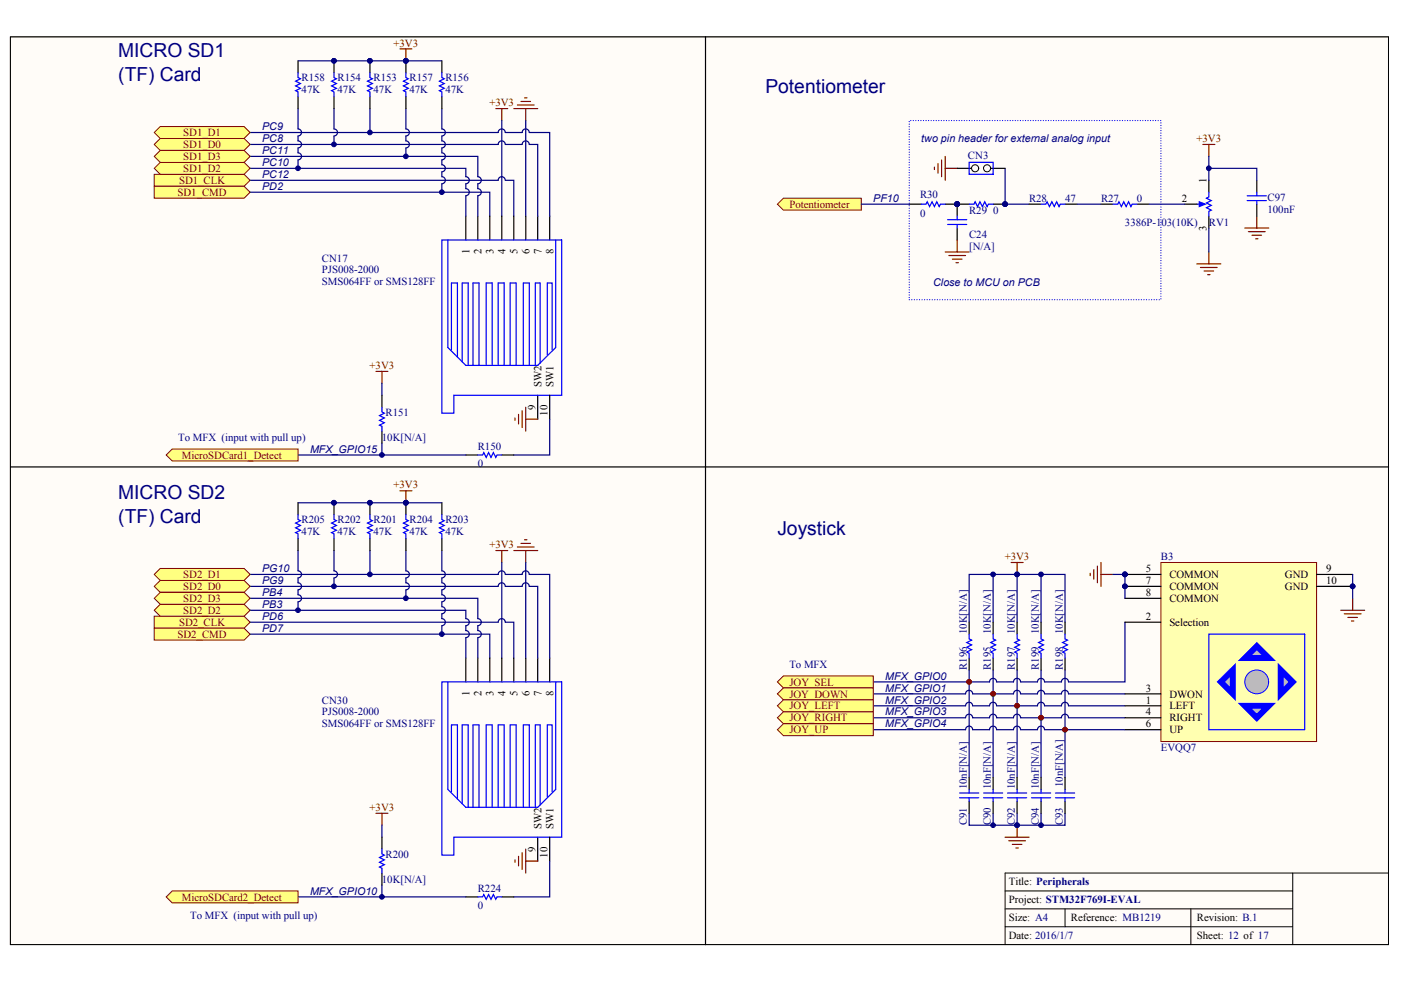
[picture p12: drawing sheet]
<svg xmlns="http://www.w3.org/2000/svg" width="287mm" height="202mm" viewBox="0 0 287 202" stroke-linecap="round" stroke-linejoin="round" font-family="sans-serif">
<defs><g id="words">
<g font-size="3.9" fill="#000080">
<text x="24.2" y="11.6">MICRO SD1</text>
<text x="24.2" y="16.5">(TF) Card</text>
<text x="156.7" y="19">Potentiometer</text>
<text x="24.2" y="102.1">MICRO SD2</text>
<text x="24.2" y="107">(TF) Card</text>
<text x="159.1" y="109.5">Joystick</text>
</g>
<g font-size="2.2" fill="#800000">
<text x="80.6" y="9.5">+3V3</text>
<text x="100.2" y="21.8">+3V3</text>
<text x="37.5" y="27.9">SD1_D1</text>
<text x="244.9" y="29.1">+3V3</text>
<text x="37.5" y="30.3">SD1_D0</text>
<text x="37.5" y="35.2">SD1_D2</text>
<text x="37.5" y="32.8">SD1_D3</text>
<text x="36.3" y="40.1">SD1_CMD</text>
<text x="36.7" y="37.7">SD1_CLK</text>
<text x="161.6" y="42.6">Potentiometer</text>
<text x="75.7" y="75.6">+3V3</text>
<text x="37.2" y="93.9">MicroSDCard1_Detect</text>
<text x="80.6" y="100">+3V3</text>
<text x="100.2" y="112.3">+3V3</text>
<text x="37.5" y="118.4">SD2_D1</text>
<text x="205.7" y="114.7">+3V3</text>
<text x="37.5" y="120.8">SD2_D0</text>
<text x="37.5" y="125.7">SD2_D2</text>
<text x="37.5" y="123.3">SD2_D3</text>
<text x="36.3" y="130.6">SD2_CMD</text>
<text x="36.7" y="128.2">SD2_CLK</text>
<text x="161.6" y="140.4">JOY_SEL</text>
<text x="161.6" y="142.9">JOY_DOWN</text>
<text x="161.6" y="145.3">JOY_LEFT</text>
<text x="161.6" y="147.7">JOY_RIGHT</text>
<text x="161.6" y="150.2">JOY_UP</text>
<text x="75.7" y="166.1">+3V3</text>
<text x="37.2" y="184.4">MicroSDCard2_Detect</text>
</g>
<g font-size="2.2" fill="#000080">
<text x="61.8" y="16.6">R158</text>
<text x="69.1" y="16.6">R154</text>
<text x="76.5" y="16.6">R153</text>
<text x="83.8" y="16.6">R157</text>
<text x="91.2" y="16.6">R156</text>
<text x="61.8" y="19.1">47K</text>
<text x="69.1" y="19.1">47K</text>
<text x="76.5" y="19.1">47K</text>
<text x="83.8" y="19.1">47K</text>
<text x="91.2" y="19.1">47K</text>
<text x="53.7" y="29.1">PC8</text>
<text x="53.7" y="26.7">PC9</text>
<text x="188.6" y="29.1">two pin header for external analog input</text>
<text x="53.7" y="34">PC10</text>
<text x="53.7" y="31.6">PC11</text>
<text x="198.2" y="32.5">CN3</text>
<text x="53.7" y="36.5">PC12</text>
<text x="53.7" y="38.9">PD2</text>
<text x="178.8" y="41.4">PF10</text>
<text x="188.3" y="40.6">R30</text>
<text x="210.7" y="41.3">R28</text>
<text x="218" y="41.3">47</text>
<text x="225.4" y="41.3">R27</text>
<text x="232.7" y="41.3">0</text>
<text x="259.5" y="41.1">C97</text>
<text x="188.3" y="44.5">0</text>
<text x="198.4" y="43.8">R29</text>
<text x="203.3" y="43.8">0</text>
<text x="230.3" y="46.2">3386P-103(10K)</text>
<text x="247.5" y="46.2">RV1</text>
<text x="259.5" y="43.5">100nF</text>
<text x="65.9" y="53.6">CN17</text>
<text x="198.4" y="48.7">C24</text>
<text x="198.4" y="51.1">[N/A]</text>
<text x="65.9" y="58.5">SMS064FF or SMS128FF</text>
<text x="65.9" y="56">PJS008-2000</text>
<text x="191" y="58.5">Close to MCU on PCB</text>
<text x="78.9" y="85.1">R151</text>
<text x="36.5" y="90.3">To MFX (input with pull up)</text>
<text x="63.5" y="92.7">MFX_GPIO15</text>
<text x="78.2" y="90.3">10K[N/A]</text>
<text x="97.8" y="92.2">R150</text>
<text x="97.8" y="95.6">0</text>
<text x="61.8" y="107.1">R205</text>
<text x="69.1" y="107.1">R202</text>
<text x="76.5" y="107.1">R201</text>
<text x="83.8" y="107.1">R204</text>
<text x="91.2" y="107.1">R203</text>
<text x="61.8" y="109.6">47K</text>
<text x="69.1" y="109.6">47K</text>
<text x="76.5" y="109.6">47K</text>
<text x="83.8" y="109.6">47K</text>
<text x="91.2" y="109.6">47K</text>
<text x="53.7" y="119.6">PG9</text>
<text x="53.7" y="117.2">PG10</text>
<text x="237.7" y="114.7">B3</text>
<text x="53.7" y="124.5">PB3</text>
<text x="53.7" y="122.1">PB4</text>
<text x="53.7" y="127">PD6</text>
<text x="53.7" y="129.4">PD7</text>
<text x="197.9" y="129.9" transform="rotate(-90 197.9 129.9)">10K[N/A]</text>
<text x="202.8" y="129.9" transform="rotate(-90 202.8 129.9)">10K[N/A]</text>
<text x="207.7" y="129.9" transform="rotate(-90 207.7 129.9)">10K[N/A]</text>
<text x="212.6" y="129.9" transform="rotate(-90 212.6 129.9)">10K[N/A]</text>
<text x="217.6" y="129.9" transform="rotate(-90 217.6 129.9)">10K[N/A]</text>
<text x="161.6" y="136.7">To MFX</text>
<text x="197.9" y="137.2" transform="rotate(-90 197.9 137.2)">R196</text>
<text x="202.8" y="137.2" transform="rotate(-90 202.8 137.2)">R195</text>
<text x="207.7" y="137.2" transform="rotate(-90 207.7 137.2)">R197</text>
<text x="212.6" y="137.2" transform="rotate(-90 212.6 137.2)">R199</text>
<text x="217.6" y="137.2" transform="rotate(-90 217.6 137.2)">R198</text>
<text x="181.2" y="139.2">MFX_GPIO0</text>
<text x="181.2" y="141.6">MFX_GPIO1</text>
<text x="65.9" y="149">SMS064FF or SMS128FF</text>
<text x="65.9" y="144.1">CN30</text>
<text x="65.9" y="146.5">PJS008-2000</text>
<text x="181.2" y="144.1">MFX_GPIO2</text>
<text x="181.2" y="146.5">MFX_GPIO3</text>
<text x="181.2" y="149">MFX_GPIO4</text>
<text x="237.7" y="153.9">EVQQ7</text>
<text x="197.9" y="161.7" transform="rotate(-90 197.9 161.7)">10nF[N/A]</text>
<text x="202.8" y="161.7" transform="rotate(-90 202.8 161.7)">10nF[N/A]</text>
<text x="207.7" y="161.7" transform="rotate(-90 207.7 161.7)">10nF[N/A]</text>
<text x="212.6" y="161.7" transform="rotate(-90 212.6 161.7)">10nF[N/A]</text>
<text x="217.6" y="161.2" transform="rotate(-90 217.6 161.2)">10nF[N/A]</text>
<text x="197.9" y="169" transform="rotate(-90 197.9 169)">C91</text>
<text x="202.8" y="169" transform="rotate(-90 202.8 169)">C90</text>
<text x="207.7" y="169" transform="rotate(-90 207.7 169)">C92</text>
<text x="212.6" y="169" transform="rotate(-90 212.6 169)">C94</text>
<text x="217.6" y="169" transform="rotate(-90 217.6 169)">C93</text>
<text x="78.9" y="175.6">R200</text>
<text x="63.5" y="183.2">MFX_GPIO10</text>
<text x="78.2" y="180.8">10K[N/A]</text>
<text x="97.8" y="182.7">R224</text>
<text x="38.9" y="188.1">To MFX (input with pull up)</text>
<text x="97.8" y="186.1">0</text>
</g>
<g font-size="2.2">
<text x="241.9" y="41.3">2</text>
<text x="247" y="37.4" transform="rotate(-90 247 37.4)">1</text>
<text x="247" y="47.3" transform="rotate(-90 247 47.3)">3</text>
<text x="96.1" y="52" transform="rotate(-90 96.1 52)">1</text>
<text x="98.6" y="52" transform="rotate(-90 98.6 52)">2</text>
<text x="101" y="52" transform="rotate(-90 101 52)">3</text>
<text x="103.5" y="52" transform="rotate(-90 103.5 52)">4</text>
<text x="105.9" y="52" transform="rotate(-90 105.9 52)">5</text>
<text x="108.4" y="52" transform="rotate(-90 108.4 52)">6</text>
<text x="110.8" y="52" transform="rotate(-90 110.8 52)">7</text>
<text x="113.3" y="52" transform="rotate(-90 113.3 52)">8</text>
<text x="110.8" y="79.2" transform="rotate(-90 110.8 79.2)">SW2</text>
<text x="113.3" y="79.2" transform="rotate(-90 113.3 79.2)">SW1</text>
<text x="109.6" y="84" transform="rotate(-90 109.6 84)">9</text>
<text x="112.1" y="85.1" transform="rotate(-90 112.1 85.1)">10</text>
<text x="234.6" y="117.2">5</text>
<text x="234.6" y="119.6">7</text>
<text x="239.4" y="118.4">COMMON</text>
<text x="263" y="118.4">GND</text>
<text x="271.5" y="117.2">9</text>
<text x="271.5" y="119.6">10</text>
<text x="234.6" y="122.1">8</text>
<text x="239.4" y="120.8">COMMON</text>
<text x="239.4" y="123.3">COMMON</text>
<text x="263" y="120.8">GND</text>
<text x="234.6" y="127">2</text>
<text x="239.4" y="128.2">Selection</text>
<text x="96.1" y="142.5" transform="rotate(-90 96.1 142.5)">1</text>
<text x="98.6" y="142.5" transform="rotate(-90 98.6 142.5)">2</text>
<text x="101" y="142.5" transform="rotate(-90 101 142.5)">3</text>
<text x="103.5" y="142.5" transform="rotate(-90 103.5 142.5)">4</text>
<text x="105.9" y="142.5" transform="rotate(-90 105.9 142.5)">5</text>
<text x="108.4" y="142.5" transform="rotate(-90 108.4 142.5)">6</text>
<text x="110.8" y="142.5" transform="rotate(-90 110.8 142.5)">7</text>
<text x="113.3" y="142.5" transform="rotate(-90 113.3 142.5)">8</text>
<text x="234.6" y="141.6">3</text>
<text x="239.4" y="142.9">DWON</text>
<text x="234.6" y="144.1">1</text>
<text x="234.6" y="146.5">4</text>
<text x="234.6" y="149">6</text>
<text x="239.4" y="145.3">LEFT</text>
<text x="239.4" y="147.7">RIGHT</text>
<text x="239.4" y="150.2">UP</text>
<text x="110.8" y="169.7" transform="rotate(-90 110.8 169.7)">SW2</text>
<text x="113.3" y="169.7" transform="rotate(-90 113.3 169.7)">SW1</text>
<text x="109.6" y="174.5" transform="rotate(-90 109.6 174.5)">9</text>
<text x="112.1" y="175.6" transform="rotate(-90 112.1 175.6)">10</text>
<text x="206.5" y="181.3">Title: Peripherals</text>
<text x="206.5" y="184.9">Project: STM32F769I-EVAL</text>
<text x="206.5" y="188.6">Size: A4</text>
<text x="219.2" y="188.6">Reference: MB1219</text>
<text x="245" y="188.6">Revision: B.1</text>
<text x="206.5" y="192.4">Date: 2016/1/7</text>
<text x="245" y="192.4">Sheet: 12 of 17</text>
</g>
</g></defs>
<path d="M2.1 7.6h282.1v185.9h-282.1z" fill="#fffcf8" stroke="#000" stroke-width=".2"/>
<g fill="#000080" stroke="#000080" stroke-width=".2">
<circle cx="198.4" cy="139.6" r=".48"/>
<circle cx="203.3" cy="142.1" r=".48"/>
<circle cx="208.2" cy="144.5" r=".48"/>
<circle cx="213.1" cy="147" r=".48"/>
<circle cx="218" cy="149.4" r=".48"/>
<circle cx="208.2" cy="169" r=".48"/>
<circle cx="213.1" cy="169" r=".48"/>
<circle cx="203.3" cy="169" r=".48"/>
</g>
<path d="M264.6 178.8v14.7M284.3 178.8h-78.5v14.7M205.8 182.5h58.8M205.8 186.1h58.8M205.8 189.8h58.8M218 186.1v3.7M243.8 186.1v7.4" fill="none" stroke="#000" stroke-width=".2"/>
<path d="M144.4 7.6v185.9M2.1 95.6h282.2" fill="none" stroke="#000" stroke-width=".25"/>
<path d="M223.2 117.4v.5M223.9 116.7v1.9M224.7 115.9v3.5M225.4 115.2v4.9M225.4 117.6h2.4M205.8 171.5h4.9M206.5 172.2h3.4M207.2 172.9h2M208 173.7h.5M208.2 169v2.5" fill="none" stroke="#800000" stroke-width=".25"/>
<g fill="none" stroke="#000080" stroke-width=".25">
<path d="M198.4 137.2v22M203.3 137.2v22M204 139.7a.72 .72 0 0 0-.7-.8 .72 .72 0 0 0-.7 .8h-23.8M208.2 137.2v22M208.9 139.7a.72 .72 0 0 0-.7-.8 .72 .72 0 0 0-.7 .8h-3.5M213.1 137.2v22M213.8 139.7a.72 .72 0 0 0-.7-.8 .72 .72 0 0 0-.7 .8h-3.4M218 137.2v22M218.7 139.7a.72 .72 0 0 0-.7-.8 .72 .72 0 0 0-.7 .8h-3.4M230.3 127.4v12.3h-11.5M204 144.6a.72 .72 0 0 0-.7-.8 .72 .72 0 0 0-.7 .8h-3.5a.74 .74 0 0 0-.7-.8 .74 .74 0 0 0-.7 .8h-18.9M204 147a.72 .72 0 0 0-.7-.7 .72 .72 0 0 0-.7 .7h-3.5a.74 .74 0 0 0-.7-.7 .74 .74 0 0 0-.7 .7h-18.9"/>
<path d="M204 149.4a.72 .72 0 0 0-.7-.7 .72 .72 0 0 0-.7 .7h-3.5a.74 .74 0 0 0-.7-.7 .74 .74 0 0 0-.7 .7h-18.9M208.9 142.1a.72 .72 0 0 0-.7-.7 .72 .72 0 0 0-.7 .7h-8.4a.74 .74 0 0 0-.7-.7 .74 .74 0 0 0-.7 .7h-18.9M208.9 147a.72 .72 0 0 0-.7-.7 .72 .72 0 0 0-.7 .7h-3.5M208.9 149.4a.72 .72 0 0 0-.7-.7 .72 .72 0 0 0-.7 .7h-3.5M213.8 142.1a.72 .72 0 0 0-.7-.7 .72 .72 0 0 0-.7 .7h-3.4M213.8 144.6a.72 .72 0 0 0-.7-.8 .72 .72 0 0 0-.7 .8h-8.4M213.8 149.4a.72 .72 0 0 0-.7-.7 .72 .72 0 0 0-.7 .7h-3.4M213.9 149.4h16.4M218.7 142.1a.72 .72 0 0 0-.7-.7 .72 .72 0 0 0-.7 .7h-3.4M218.7 144.6a.72 .72 0 0 0-.7-.8 .72 .72 0 0 0-.7 .8h-3.4M218.7 147a.72 .72 0 0 0-.7-.7 .72 .72 0 0 0-.7 .7h-8.3M218.8 142.1h11.5"/>
<path d="M218.8 144.6h11.5M218.8 147h11.5M198.4 166.6v2.4h19.6v-2.4M203.3 166.6v2.4M208.2 166.6v2.4M213.1 166.6v2.4"/>
</g>
<g fill="#800000" stroke="#800000" stroke-width=".2">
<circle cx="218" cy="149.4" r=".48"/>
<circle cx="213.1" cy="147" r=".48"/>
<circle cx="208.2" cy="144.5" r=".48"/>
<circle cx="203.3" cy="142.1" r=".48"/>
<circle cx="198.4" cy="139.6" r=".48"/>
</g>
<g fill="#ffff80" stroke="#800000" stroke-width=".2">
<path d="M159.1 139.7l1.3-1.3h18.4v2.5h-18.4z" fill-rule="evenodd"/>
<path d="M159.1 142.1l1.3-1.2h18.4v2.4h-18.4z" fill-rule="evenodd"/>
<path d="M159.1 144.6l1.3-1.3h18.4v2.5h-18.4z" fill-rule="evenodd"/>
<path d="M159.1 147l1.3-1.2h18.4v2.4h-18.4z" fill-rule="evenodd"/>
<path d="M159.1 149.4l1.3-1.2h18.4v2.5h-18.4z" fill-rule="evenodd"/>
</g>
<path d="M237.7 115.2h31.8v36.7h-31.8z" fill="#ffffb0" stroke="#800000" stroke-width=".2"/>
<circle cx="257.3" cy="139.6" r="2.44" fill="#c0c0c0" stroke="#00f" stroke-width=".2"/>
<g fill="#c0c0c0" stroke="#00f" stroke-width="1.2">
<path d="M254.8 134.8l2.5-2.5 2.4 2.5z"/>
<path d="M249.9 139.7l2.5-2.5v4.9z"/>
<path d="M254.8 144.6h4.9l-2.4 2.4z"/>
<path d="M262.2 137.2l2.4 2.5-2.4 2.4z"/>
</g>
<g fill="none" stroke="#00f" stroke-width=".25">
<path d="M247.5 39.4v.9l-.5 .3 1 .5-1 .5 1 .5-1 .5 1 .4-.5 .3v1M245 41.8h1.2M198.4 129.9v1l.5 .2-1 .5 1 .5-1 .5 1 .5-1 .4 .5 .3v1M203.3 129.9v1l.5 .2-1 .5 1 .5-1 .5 1 .5-1 .4 .5 .3v1M208.2 129.9v1l.5 .2-1 .5 1 .5-1 .5 1 .5-1 .4 .5 .3v1M213.1 129.9v1l.5 .2-1 .5 1 .5-1 .5 1 .5-1 .4 .5 .3v1M218 129.9v1l.5 .2-1 .5 1 .5-1 .5 1 .5-1 .4 .5 .3v1M247.5 129.9h19.6v19.5h-19.6zM196.4 162.4h4M196.4 163.4h4M198.4 161.7v.7M198.4 163.4v.7"/>
<path d="M201.3 162.4h4M201.3 163.4h4M203.3 161.7v.7M203.3 163.4v.7M206.3 162.4h3.9M206.3 163.4h3.9M208.2 161.7v.7M208.2 163.4v.7M211.2 162.4h3.9M211.2 163.4h3.9M213.1 161.7v.7M213.1 163.4v.7"/>
<path d="M216.1 162.4h3.9M216.1 163.4h3.9M218 161.7v.7M218 163.4v.7"/>
</g>
<g fill="none" stroke="#000" stroke-width=".25">
<path d="M247.5 36.9v2.5M242.6 41.8h2.4M247.5 44.3v2.4M230.3 117.6h7.4M269.6 117.6h7.3M198.4 127.4v2.5M198.4 134.8v2.4M203.3 127.4v2.5M203.3 134.8v2.4M208.2 127.4v2.5M208.2 134.8v2.4M213.1 127.4v2.5"/>
<path d="M213.1 134.8v2.4M218 127.4v2.5M218 134.8v2.4M230.3 127.4h7.4M230.3 120.1h7.4M230.3 122.5h7.4M269.6 120.1h7.3M198.4 159.2v2.5M203.3 159.2v2.5M208.2 159.2v2.5M213.1 159.2v2.5M218 159.2v2.5"/>
<path d="M230.3 142.1h7.4M230.3 144.6h7.4M230.3 147h7.4M230.3 149.4h7.4M198.4 164.1v2.5M203.3 164.1v2.5M208.2 164.1v2.5M213.1 164.1v2.5M218 164.1v2.5"/>
</g>
<g fill="#000080" stroke="#000080" stroke-width=".2">
<circle cx="230.3" cy="117.6" r=".48"/>
<circle cx="230.3" cy="120.1" r=".48"/>
<circle cx="276.9" cy="120.1" r=".48"/>
<circle cx="203.3" cy="117.6" r=".48"/>
<circle cx="208.2" cy="117.6" r=".48"/>
<circle cx="213.1" cy="117.6" r=".48"/>
</g>
<path d="M203.3 117.6v9.8M208.2 117.6v9.8M213.1 117.6v9.8M227.8 117.6h2.5v4.9M198.4 127.4v-9.8h19.6v9.8" fill="none" stroke="#000080" stroke-width=".25"/>
<path d="M245.5 41.3l1.2 .5-1.2 .5z" fill="#00f" stroke="#00f" stroke-width=".25"/>
<path d="M254.8 46.7h4.9M255.6 47.4h3.4M256.3 48.2h2M257 48.9h.5M257.3 44.3v2.4" fill="none" stroke="#800000" stroke-width=".25"/>
<path d="M159.1 41.8l1.3-1.2h15.9v2.4h-15.9z" fill-rule="evenodd" fill="#ffff80" stroke="#800000" stroke-width=".2"/>
<path d="M201.3 34.5h4.5M195.9 46.7v2.5M198.4 41.8h-2.5v2.5M203.3 41.8h2.5M225.4 41.8h2.4M232.8 41.8h2.4" fill="none" stroke="#000" stroke-width=".25"/>
<g fill="#000080" stroke="#000080" stroke-width=".2">
<circle cx="195.9" cy="41.8" r=".48"/>
<circle cx="205.8" cy="41.8" r=".48"/>
</g>
<path d="M194 45h3.9M194 46h3.9M195.9 44.3v.7M195.9 46v.7M198.4 41.8h1l.2-.5 .5 1 .5-1 .5 1 .5-1 .5 1 .2-.5h1M227.8 41.8h1l.3-.5 .5 1 .5-1 .4 1 .5-1 .5 1 .3-.5h1" fill="none" stroke="#00f" stroke-width=".25"/>
<path d="M191.3 34.2v.5M192 33.5v2M192.8 32.8v3.4M193.5 32v4.9M193.5 34.5h2.4M193.5 51.6h4.9M194.2 52.3h3.5M195 53.1h1.9M195.7 53.8h.5M195.9 49.2v2.4" fill="none" stroke="#800000" stroke-width=".25"/>
<path d="M205.8 34.5v7.3h4.9M235.2 41.8h7.4" fill="none" stroke="#000080" stroke-width=".25"/>
<path d="M186.1 61.4h51.6v-36.7h-51.6v36.7" fill="none" stroke="#00f" stroke-width=".25" stroke-dasharray="0 .5"/>
<circle cx="202.1" cy="34.5" r=".72" fill="#fffcf8" stroke="#000" stroke-width=".2"/>
<path d="M195.9 34.5h4.5" fill="none" stroke="#000" stroke-width=".25"/>
<circle cx="199.6" cy="34.5" r=".72" fill="#fffcf8" stroke="#000" stroke-width=".2"/>
<g fill="none" stroke="#00f" stroke-width=".25">
<path d="M61 14.9v1l.5 .2-1 .5 1 .5-1 .5 1 .5-1 .5 .5 .2v1M68.4 14.9v1l.5 .2-1 .5 1 .5-1 .5 1 .5-1 .5 .5 .2v1M75.7 14.9v1l.5 .2-1 .5 1 .5-1 .5 1 .5-1 .5 .5 .2v1M83.1 14.9v1l.5 .2-1 .5 1 .5-1 .5 1 .5-1 .5 .5 .2v1M90.5 14.9v1l.4 .2-.9 .5 .9 .5-.9 .5 .9 .5-.9 .5 .5 .2v1M198.4 33.3h4.9v2.4h-4.9zM257.3 39.4v.7M90.5 49.2h24.5v31.8h-22.1v3.6h-2.4zM91.7 49.2v22l3.7 3.6h14.7l3.7-3.6v-22M188.6 41.8h1l.2-.5 .5 1 .5-1 .5 1 .5-1 .5 1 .2-.5h1M213.1 41.8h1l.3-.5 .4 1 .5-1 .5 1 .5-1 .5 1 .2-.5h1M255.3 41.1h3.9"/>
<path d="M255.3 40.1h3.9M257.3 41.1v.7M92.4 71.7v-13.7h1.2v15.1M94.6 74.1v-16.1h1.3v16.8M96.8 74.8v-16.8h1.3v16.8M99.5 74.8v-16.8h1.3v16.8M102 74.8v-16.8h1.2v16.8M104.4 74.8v-16.8h1.3v16.8M107.1 74.8v-16.8h1.3v16.8M110.6 74.3v-16.3h-1v16.8M113 71.7v-13.7h-1v14.6M78.2 83.4v1l.5 .2-1 .5 1 .5-1 .5 1 .5-1 .5 .5 .2v1"/>
<path d="M97.8 93.2h1l.2-.5 .5 1 .5-1 .5 1 .5-1 .5 1 .2-.5h1M61 105.4v1l.5 .2-1 .5 1 .5-1 .5 1 .5-1 .5 .5 .2v1M68.4 105.4v1l.5 .2-1 .5 1 .5-1 .5 1 .5-1 .5 .5 .2v1M75.7 105.4v1l.5 .2-1 .5 1 .5-1 .5 1 .5-1 .5 .5 .2v1M83.1 105.4v1l.5 .2-1 .5 1 .5-1 .5 1 .5-1 .5 .5 .2v1M90.5 105.4v1l.4 .2-.9 .5 .9 .5-.9 .5 .9 .5-.9 .5 .5 .2v1M90.5 139.7h24.5v31.8h-22.1v3.6h-2.4zM91.7 139.7v22l3.7 3.6h14.7l3.7-3.6v-22M78.2 173.9v1l.5 .2-1 .5 1 .5-1 .5 1 .5-1 .5 .5 .2v1M92.4 162.2v-13.7h1.2v15.1M94.6 164.6v-16.1h1.3v16.8M96.8 165.3v-16.8h1.3v16.8"/>
<path d="M99.5 165.3v-16.8h1.3v16.8M102 165.3v-16.8h1.2v16.8M104.4 165.3v-16.8h1.3v16.8M107.1 165.3v-16.8h1.3v16.8M110.6 164.9v-16.4h-1v16.8M113 162.2v-13.7h-1v14.6M97.8 183.7h1l.2-.5 .5 1 .5-1 .5 1 .5-1 .5 1 .2-.5h1"/>
</g>
<g fill="none" stroke="#000" stroke-width=".25">
<path d="M61 12.5v2.4M61 19.8v2.4M68.4 12.5v2.4M68.4 19.8v2.4M75.7 12.5v2.4M75.7 19.8v2.4M83.1 12.5v2.4M83.1 19.8v2.4M90.5 12.5v2.4M90.5 19.8v2.4M257.3 36.9v2.5M95.4 44.3v4.9"/>
<path d="M97.8 44.3v4.9M100.3 44.3v4.9M102.7 44.3v4.9M105.2 44.3v4.9M107.6 44.3v4.9M110.1 44.3v4.9M112.5 44.3v4.9M186.1 41.8h2.5M193.5 41.8h2.4M210.7 41.8h2.4M218 41.8h2.5M257.3 41.8v2.5"/>
<path d="M78.2 81v2.4M78.2 88.3v2.4M95.4 93.2h2.4M102.7 93.2h2.5M110.1 81v4.8M112.5 81v4.8M61 103v2.4M61 110.3v2.5M68.4 103v2.4M68.4 110.3v2.5M75.7 103v2.4M75.7 110.3v2.5"/>
<path d="M83.1 103v2.4M83.1 110.3v2.5M90.5 103v2.4M90.5 110.3v2.5M95.4 134.8v4.9M97.8 134.8v4.9M100.3 134.8v4.9M102.7 134.8v4.9M105.2 134.8v4.9M107.6 134.8v4.9M110.1 134.8v4.9M112.5 134.8v4.9"/>
<path d="M78.2 171.5v2.4M78.2 178.8v2.4M110.1 171.5v4.9M112.5 171.5v4.9M95.4 183.7h2.4M102.7 183.7h2.5"/>
</g>
<g fill="none" stroke="#000080" stroke-width=".25">
<path d="M61 12.5h29.5M51.2 36.9h50.8a.74 .74 0 0 1 .7-.7 .74 .74 0 0 1 .8 .7h1.7v7.4M51.2 39.4h49.1v4.9M51.2 27.1h50.8a.74 .74 0 0 1 .7-.7 .74 .74 0 0 1 .8 .7h3.4a.74 .74 0 0 1 .7-.7 .74 .74 0 0 1 .8 .7h4.1v17.2M51.2 29.6h50.8a.74 .74 0 0 1 .7-.8 .74 .74 0 0 1 .8 .8h3.4a.74 .74 0 0 1 .7-.8 .74 .74 0 0 1 .8 .8h1.7v14.7M51.2 32h46.6v4.2a.72 .72 0 0 1 .7 .7 .72 .72 0 0 1-.7 .7M51.2 34.5h44.2v1.7a.72 .72 0 0 1 .7 .7 .72 .72 0 0 1-.7 .7M61 22.2v4.2a.72 .72 0 0 1 .7 .7 .72 .72 0 0 1-.7 .7M61 27.9v1a.72 .72 0 0 1 .7 .7 .72 .72 0 0 1-.7 .7v1a.72 .72 0 0 1 .7 .7 .72 .72 0 0 1-.7 .7v1.8M68.4 22.2v4.2a.72 .72 0 0 1 .7 .7 .72 .72 0 0 1-.7 .7M68.4 27.9v1.7M75.7 22.2v4.9"/>
<path d="M83.1 22.2v4.2a.72 .72 0 0 1 .7 .7 .72 .72 0 0 1-.7 .7M83.1 27.9v1a.72 .72 0 0 1 .7 .7 .72 .72 0 0 1-.7 .7v1.7M90.5 22.2v4.2a.72 .72 0 0 1 .7 .7 .72 .72 0 0 1-.7 .7M90.5 27.9v1a.72 .72 0 0 1 .7 .7 .72 .72 0 0 1-.7 .7v1a.72 .72 0 0 1 .7 .7 .72 .72 0 0 1-.7 .7v1a.72 .72 0 0 1 .7 .8 .72 .72 0 0 1-.7 .7v1a.72 .72 0 0 1 .7 .7 .72 .72 0 0 1-.7 .7M90.5 37.7v1.7M95.4 37.7v.9a.72 .72 0 0 1 .7 .8 .72 .72 0 0 1-.7 .7M97.8 37.7v.9a.72 .72 0 0 1 .7 .8 .72 .72 0 0 1-.7 .7M102.7 24.7v19.6M107.6 24.7v19.6M247.5 34.5h9.8v2.4M247.5 32v4.9M95.4 40.1v4.2"/>
<path d="M97.8 40.1v4.2M176.3 41.8h9.8M220.5 41.8h4.9M247.5 46.7v4.9M78.2 78.5v2.5M61 93.2h34.4M78.2 90.7v2.5M112.5 85.8v7.4h-7.3M51.2 117.6h50.8a.74 .74 0 0 1 .7-.7 .74 .74 0 0 1 .8 .7h3.4a.74 .74 0 0 1 .7-.7 .74 .74 0 0 1 .8 .7h4.1v17.2M61 112.8v4.1a.72 .72 0 0 1 .7 .7 .72 .72 0 0 1-.7 .8v1a.72 .72 0 0 1 .7 .7 .72 .72 0 0 1-.7 .7M61 103h29.5M68.4 112.8v4.1a.72 .72 0 0 1 .7 .7 .72 .72 0 0 1-.7 .8v1.7"/>
<path d="M75.7 112.8v4.8M83.1 112.8v4.1a.72 .72 0 0 1 .7 .7 .72 .72 0 0 1-.7 .8v1a.72 .72 0 0 1 .7 .7 .72 .72 0 0 1-.7 .7M90.5 112.8v4.1a.72 .72 0 0 1 .7 .7 .72 .72 0 0 1-.7 .8v1a.72 .72 0 0 1 .7 .7 .72 .72 0 0 1-.7 .7M102.7 115.2v19.6M107.6 115.2v19.6M276.9 117.6v4.9M51.2 127.4h50.8a.74 .74 0 0 1 .7-.7 .74 .74 0 0 1 .8 .7h1.7v7.4M51.2 129.9h49.1v4.9M51.2 120.1h50.8a.74 .74 0 0 1 .7-.7 .74 .74 0 0 1 .8 .7h3.4a.74 .74 0 0 1 .7-.7 .74 .74 0 0 1 .8 .7h1.7v14.7M51.2 122.5h46.6v4.2a.73 .73 0 0 1 .7 .7 .73 .73 0 0 1-.7 .8v.9a.72 .72 0 0 1 .7 .8 .72 .72 0 0 1-.7 .7v4.2M51.2 125h44.2v1.7a.73 .73 0 0 1 .7 .7 .73 .73 0 0 1-.7 .8v.9a.72 .72 0 0 1 .7 .8 .72 .72 0 0 1-.7 .7v4.2M61 120.8v1a.72 .72 0 0 1 .7 .7 .72 .72 0 0 1-.7 .7"/>
<path d="M61 123.3v1.7M83.1 120.8v1.7M90.5 120.8v1a.72 .72 0 0 1 .7 .7 .72 .72 0 0 1-.7 .7M90.5 123.3v1a.72 .72 0 0 1 .7 .7 .72 .72 0 0 1-.7 .7v1a.72 .72 0 0 1 .7 .7 .72 .72 0 0 1-.7 .7v1.8M78.2 169v2.5M112.5 176.4v7.3h-7.3M61 183.7h34.4M78.2 181.2v2.5"/>
</g>
<g fill="none" stroke="#800000" stroke-width=".25">
<path d="M81.9 10h2.4M83.1 10v2.5M101.5 22.2h2.4M102.7 22.2v2.5M105.2 22.2h4.9M105.9 21.5h3.4M106.6 20.8h2M107.4 20h.5M107.6 22.2v2.5M246.2 29.6h2.5M247.5 29.6v2.4M245 54h4.9"/>
<path d="M245.8 54.8h3.4M246.5 55.5h2M247.2 56.2h.5M247.5 51.6v2.4M77 76.1h2.4M78.2 76.1v2.4M105.4 85.6v.5M106.2 84.9v1.9M106.9 84.1v3.5M107.6 83.4v4.9M107.6 85.8h2.5M81.9 100.5h2.4"/>
<path d="M83.1 100.5v2.5M101.5 112.8h2.4M102.7 112.8v2.4M105.2 112.8h4.9M105.9 112h3.4M106.6 111.3h2M107.4 110.6h.5M107.6 112.8v2.4M207 115.2h2.4M208.2 115.2v2.4M274.5 125h4.9M275.2 125.7h3.4"/>
<path d="M275.9 126.5h2M276.7 127.2h.5M276.9 122.5v2.5M77 166.6h2.4M78.2 166.6v2.4M105.4 176.1v.5M106.2 175.4v1.9M106.9 174.6v3.5M107.6 173.9v4.9M107.6 176.4h2.5"/>
</g>
<g fill="#000080" stroke="#000080" stroke-width=".2">
<circle cx="195.9" cy="41.8" r=".48"/>
<circle cx="247.5" cy="34.5" r=".48"/>
<circle cx="208.2" cy="117.6" r=".48"/>
<circle cx="68.4" cy="120.1" r=".48"/>
<circle cx="75.7" cy="117.6" r=".48"/>
<circle cx="61" cy="125" r=".48"/>
<circle cx="83.1" cy="122.5" r=".48"/>
<circle cx="90.4" cy="129.9" r=".48"/>
<circle cx="83.1" cy="103" r=".48"/>
<circle cx="68.4" cy="103" r=".48"/>
<circle cx="75.7" cy="103" r=".48"/>
<circle cx="78.2" cy="183.7" r=".48"/>
<circle cx="68.4" cy="29.6" r=".48"/>
<circle cx="75.7" cy="27.1" r=".48"/>
<circle cx="61" cy="34.5" r=".48"/>
<circle cx="83.1" cy="32" r=".48"/>
<circle cx="90.4" cy="39.4" r=".48"/>
<circle cx="83.1" cy="12.5" r=".48"/>
<circle cx="68.4" cy="12.5" r=".48"/>
<circle cx="75.7" cy="12.5" r=".48"/>
<circle cx="78.2" cy="93.2" r=".48"/>
</g>
<g fill="#ffff80" stroke="#800000" stroke-width=".2">
<path d="M31.6 35.7h18.4l1.2 1.2-1.2 1.2h-18.4z" fill-rule="evenodd"/>
<path d="M31.6 38.1h18.4l1.2 1.3-1.2 1.2h-18.4z" fill-rule="evenodd"/>
<path d="M31.6 29.6l1.2-1.2h17.2l1.2 1.2-1.2 1.2h-17.2z" fill-rule="evenodd"/>
<path d="M31.6 27.1l1.2-1.2h17.2l1.2 1.2-1.2 1.3h-17.2z" fill-rule="evenodd"/>
<path d="M31.6 34.5l1.2-1.2h17.2l1.2 1.2-1.2 1.2h-17.2z" fill-rule="evenodd"/>
<path d="M31.6 32l1.2-1.2h17.2l1.2 1.2-1.2 1.3h-17.2z" fill-rule="evenodd"/>
<path d="M34 93.2l1.3-1.2h25.7v2.4h-25.7z" fill-rule="evenodd"/>
<path d="M31.6 126.2h18.4l1.2 1.2-1.2 1.3h-18.4z" fill-rule="evenodd"/>
<path d="M31.6 128.7h18.4l1.2 1.2-1.2 1.2h-18.4z" fill-rule="evenodd"/>
<path d="M31.6 120.1l1.2-1.2h17.2l1.2 1.2-1.2 1.2h-17.2z" fill-rule="evenodd"/>
<path d="M31.6 117.6l1.2-1.2h17.2l1.2 1.2-1.2 1.3h-17.2z" fill-rule="evenodd"/>
<path d="M31.6 125l1.2-1.2h17.2l1.2 1.2-1.2 1.2h-17.2z" fill-rule="evenodd"/>
<path d="M31.6 122.5l1.2-1.2h17.2l1.2 1.2-1.2 1.3h-17.2z" fill-rule="evenodd"/>
<path d="M34 183.7l1.3-1.2h25.7v2.4h-25.7z" fill-rule="evenodd"/>
</g>
<use href="#words"/>
</svg>
